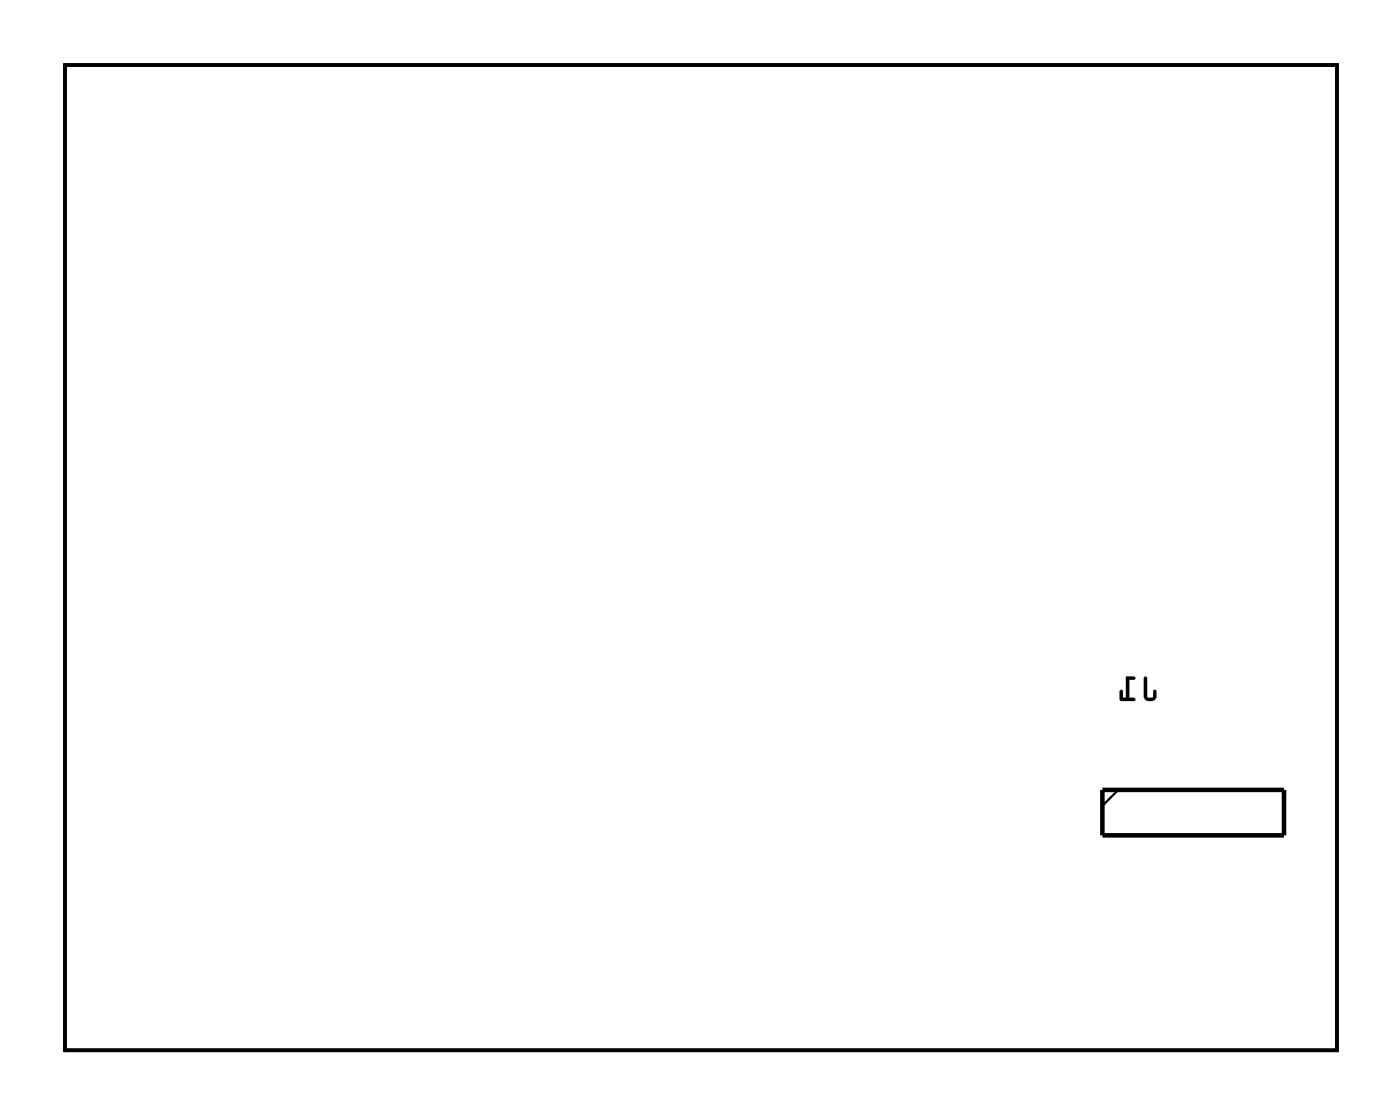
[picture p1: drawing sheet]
<svg xmlns="http://www.w3.org/2000/svg" width="78mm" height="62mm" viewBox="0 0 78 62" stroke-linecap="round" stroke-linejoin="round" font-family="sans-serif">
<path d="M3.6 3.6h71.2v55.1h-71.2z" fill="none" stroke="#000" stroke-width=".2"/>
<g fill="#000">
<path d="M3.6 3.6h71.2v55.1h-71.2zM3.6 3.6v55.1h71.2v-55.1z"/>
<path d="M64 37.9v1a.36 .36 0 0 0 .3 .3 .36 .36 0 0 0 .4-.3v-.3h-.1h-.1v.4h-.3v-1.1zM63 37.8v1.2h-.2v-.4h-.1l-.1 .5 .9 .1v-.2h-.3v-1h.3v-.1z"/>
<path d="M64 37.8v1.1a.37 .37 0 0 0 .3 .3 .37 .37 0 0 0 .4-.3v-.2a.1 .1 0 0 0-.1-.1 .1 .1 0 0 0-.1 .1v.3h-.3v-1.1zM64 37.9h.2v1.1h.3l.1-.4h.1v.3a.35 .35 0 0 1-.4 .3 .35 .35 0 0 1-.3-.3zM63 37.8v1.2h-.2v-.3a.1 .1 0 0 0-.1-.1 .1 .1 0 0 0-.1 .1l.1 .5h.7a.1 .1 0 0 0 .1-.1 .1 .1 0 0 0-.1-.1h-.2v-1h.2a.1 .1 0 0 0 .1-.1 .1 .1 0 0 0-.1-.1zM63 37.8l.5 .1v.1h-.3v1h.3v.2l-.8-.1v-.5h.1v.4h.2z"/>
</g>
<path d="M61.7 44.2h10.1v2.5h-10.1z" fill="none" stroke="#000" stroke-width=".25"/>
<path d="M62.6 44.2l-.9 .8" fill="none" stroke="#000" stroke-width=".13"/>
<circle cx="57.9" cy="55.5" r=".66" fill="#fff"/>
<circle cx="57.9" cy="55.5" r=".66" fill="none" stroke="#fff" stroke-width=".25"/>
<circle cx="60.4" cy="55.5" r=".66" fill="#fff"/>
<circle cx="60.4" cy="55.5" r=".66" fill="none" stroke="#fff" stroke-width=".25"/>
<circle cx="62.9" cy="55.5" r=".66" fill="#fff"/>
<circle cx="62.9" cy="55.5" r=".66" fill="none" stroke="#fff" stroke-width=".25"/>
<circle cx="65.5" cy="55.5" r=".66" fill="#fff"/>
<circle cx="65.5" cy="55.5" r=".66" fill="none" stroke="#fff" stroke-width=".25"/>
<circle cx="68" cy="55.5" r=".66" fill="#fff"/>
<circle cx="68" cy="55.5" r=".66" fill="none" stroke="#fff" stroke-width=".25"/>
<circle cx="46.2" cy="7.2" r=".66" fill="#fff"/>
<circle cx="46.2" cy="7.2" r=".66" fill="none" stroke="#fff" stroke-width=".25"/>
<circle cx="43.6" cy="7.2" r=".66" fill="#fff"/>
<circle cx="43.6" cy="7.2" r=".66" fill="none" stroke="#fff" stroke-width=".25"/>
<circle cx="41.1" cy="7.2" r=".66" fill="#fff"/>
<circle cx="41.1" cy="7.2" r=".66" fill="none" stroke="#fff" stroke-width=".25"/>
<circle cx="38.6" cy="7.2" r=".66" fill="#fff"/>
<circle cx="38.6" cy="7.2" r=".66" fill="none" stroke="#fff" stroke-width=".25"/>
<circle cx="36" cy="7.2" r=".66" fill="#fff"/>
<circle cx="36" cy="7.2" r=".66" fill="none" stroke="#fff" stroke-width=".25"/>
<circle cx="33.5" cy="7.2" r=".66" fill="#fff"/>
<circle cx="33.5" cy="7.2" r=".66" fill="none" stroke="#fff" stroke-width=".25"/>
<circle cx="30.9" cy="7.2" r=".66" fill="#fff"/>
<circle cx="30.9" cy="7.2" r=".66" fill="none" stroke="#fff" stroke-width=".25"/>
<circle cx="28.4" cy="7.2" r=".66" fill="#fff"/>
<circle cx="28.4" cy="7.2" r=".66" fill="none" stroke="#fff" stroke-width=".25"/>
<circle cx="25.9" cy="7.2" r=".66" fill="#fff"/>
<circle cx="25.9" cy="7.2" r=".66" fill="none" stroke="#fff" stroke-width=".25"/>
<circle cx="23.3" cy="7.2" r=".66" fill="#fff"/>
<circle cx="23.3" cy="7.2" r=".66" fill="none" stroke="#fff" stroke-width=".25"/>
<circle cx="68" cy="7.2" r=".66" fill="#fff"/>
<circle cx="68" cy="7.2" r=".66" fill="none" stroke="#fff" stroke-width=".25"/>
<circle cx="65.5" cy="7.2" r=".66" fill="#fff"/>
<circle cx="65.5" cy="7.2" r=".66" fill="none" stroke="#fff" stroke-width=".25"/>
<circle cx="62.9" cy="7.2" r=".66" fill="#fff"/>
<circle cx="62.9" cy="7.2" r=".66" fill="none" stroke="#fff" stroke-width=".25"/>
<circle cx="60.4" cy="7.2" r=".66" fill="#fff"/>
<circle cx="60.4" cy="7.2" r=".66" fill="none" stroke="#fff" stroke-width=".25"/>
<circle cx="57.9" cy="7.2" r=".66" fill="#fff"/>
<circle cx="57.9" cy="7.2" r=".66" fill="none" stroke="#fff" stroke-width=".25"/>
<circle cx="55.3" cy="7.2" r=".66" fill="#fff"/>
<circle cx="55.3" cy="7.2" r=".66" fill="none" stroke="#fff" stroke-width=".25"/>
<circle cx="52.8" cy="7.2" r=".66" fill="#fff"/>
<circle cx="52.8" cy="7.2" r=".66" fill="none" stroke="#fff" stroke-width=".25"/>
<circle cx="50.2" cy="7.2" r=".66" fill="#fff"/>
<circle cx="50.2" cy="7.2" r=".66" fill="none" stroke="#fff" stroke-width=".25"/>
<circle cx="35" cy="55.5" r=".66" fill="#fff"/>
<circle cx="35" cy="55.5" r=".66" fill="none" stroke="#fff" stroke-width=".25"/>
<circle cx="32.5" cy="55.5" r=".66" fill="#fff"/>
<circle cx="32.5" cy="55.5" r=".66" fill="none" stroke="#fff" stroke-width=".25"/>
<circle cx="37.5" cy="55.5" r=".66" fill="#fff"/>
<circle cx="37.5" cy="55.5" r=".66" fill="none" stroke="#fff" stroke-width=".25"/>
<circle cx="40.1" cy="55.5" r=".66" fill="#fff"/>
<circle cx="40.1" cy="55.5" r=".66" fill="none" stroke="#fff" stroke-width=".25"/>
<circle cx="42.6" cy="55.5" r=".66" fill="#fff"/>
<circle cx="42.6" cy="55.5" r=".66" fill="none" stroke="#fff" stroke-width=".25"/>
<circle cx="45.2" cy="55.5" r=".66" fill="#fff"/>
<circle cx="45.2" cy="55.5" r=".66" fill="none" stroke="#fff" stroke-width=".25"/>
<circle cx="47.7" cy="55.5" r=".66" fill="#fff"/>
<circle cx="47.7" cy="55.5" r=".66" fill="none" stroke="#fff" stroke-width=".25"/>
<circle cx="50.2" cy="55.5" r=".66" fill="#fff"/>
<circle cx="50.2" cy="55.5" r=".66" fill="none" stroke="#fff" stroke-width=".25"/>
<circle cx="55.3" cy="55.5" r=".66" fill="#fff"/>
<circle cx="55.3" cy="55.5" r=".66" fill="none" stroke="#fff" stroke-width=".25"/>
<circle cx="57.3" cy="35.1" r=".7" fill="#fff"/>
<circle cx="57.3" cy="35.1" r=".7" fill="none" stroke="#fff" stroke-width=".76" stroke-linecap="butt"/>
<circle cx="57.3" cy="41.6" r=".7" fill="#fff"/>
<circle cx="57.3" cy="41.6" r=".7" fill="none" stroke="#fff" stroke-width=".76" stroke-linecap="butt"/>
<circle cx="52.8" cy="35.1" r=".7" fill="#fff"/>
<circle cx="52.8" cy="35.1" r=".7" fill="none" stroke="#fff" stroke-width=".76" stroke-linecap="butt"/>
<circle cx="52.8" cy="41.6" r=".7" fill="#fff"/>
<circle cx="52.8" cy="41.6" r=".7" fill="none" stroke="#fff" stroke-width=".76" stroke-linecap="butt"/>
<circle cx="29.9" cy="40.2" r=".7" fill="#fff"/>
<circle cx="29.9" cy="40.2" r=".7" fill="none" stroke="#fff" stroke-width=".76" stroke-linecap="butt"/>
<circle cx="29.9" cy="50.4" r=".7" fill="#fff"/>
<circle cx="29.9" cy="50.4" r=".7" fill="none" stroke="#fff" stroke-width=".76" stroke-linecap="butt"/>
<circle cx="55.4" cy="30.1" r=".6" fill="#fff"/>
<circle cx="55.4" cy="30.1" r=".6" fill="none" stroke="#fff" stroke-width=".65" stroke-linecap="butt"/>
<path d="M54.8 29.5h1.2v1.2h-1.2z" fill="#fff"/>
<path d="M54.8 29.5h1.2v1.2h-1.2z" fill="none" stroke="#fff" stroke-width=".65" stroke-linecap="butt"/>
<circle cx="57.9" cy="30.1" r=".6" fill="#fff"/>
<circle cx="57.9" cy="30.1" r=".6" fill="none" stroke="#fff" stroke-width=".65" stroke-linecap="butt"/>
<circle cx="45.2" cy="30.1" r=".6" fill="#fff"/>
<circle cx="45.2" cy="30.1" r=".6" fill="none" stroke="#fff" stroke-width=".65" stroke-linecap="butt"/>
<path d="M44.6 29.5h1.2v1.2h-1.2z" fill="#fff"/>
<path d="M44.6 29.5h1.2v1.2h-1.2z" fill="none" stroke="#fff" stroke-width=".65" stroke-linecap="butt"/>
<circle cx="47.7" cy="30.1" r=".6" fill="#fff"/>
<circle cx="47.7" cy="30.1" r=".6" fill="none" stroke="#fff" stroke-width=".65" stroke-linecap="butt"/>
<circle cx="35" cy="30.1" r=".6" fill="#fff"/>
<circle cx="35" cy="30.1" r=".6" fill="none" stroke="#fff" stroke-width=".65" stroke-linecap="butt"/>
<path d="M34.4 29.5h1.2v1.2h-1.2z" fill="#fff"/>
<path d="M34.4 29.5h1.2v1.2h-1.2z" fill="none" stroke="#fff" stroke-width=".65" stroke-linecap="butt"/>
<circle cx="37.5" cy="30.1" r=".6" fill="#fff"/>
<circle cx="37.5" cy="30.1" r=".6" fill="none" stroke="#fff" stroke-width=".65" stroke-linecap="butt"/>
<circle cx="22.3" cy="30.1" r=".6" fill="#fff"/>
<circle cx="22.3" cy="30.1" r=".6" fill="none" stroke="#fff" stroke-width=".65" stroke-linecap="butt"/>
<path d="M21.7 29.5h1.2v1.2h-1.2z" fill="#fff"/>
<path d="M21.7 29.5h1.2v1.2h-1.2z" fill="none" stroke="#fff" stroke-width=".65" stroke-linecap="butt"/>
<circle cx="24.8" cy="30.1" r=".6" fill="#fff"/>
<circle cx="24.8" cy="30.1" r=".6" fill="none" stroke="#fff" stroke-width=".65" stroke-linecap="butt"/>
<circle cx="12.2" cy="30.1" r=".6" fill="#fff"/>
<circle cx="12.2" cy="30.1" r=".6" fill="none" stroke="#fff" stroke-width=".65" stroke-linecap="butt"/>
<path d="M11.6 29.5h1.2v1.2h-1.2z" fill="#fff"/>
<path d="M11.6 29.5h1.2v1.2h-1.2z" fill="none" stroke="#fff" stroke-width=".65" stroke-linecap="butt"/>
<circle cx="14.7" cy="30.1" r=".6" fill="#fff"/>
<circle cx="14.7" cy="30.1" r=".6" fill="none" stroke="#fff" stroke-width=".65" stroke-linecap="butt"/>
<circle cx="60.4" cy="40.2" r=".7" fill="#fff"/>
<circle cx="60.4" cy="40.2" r=".7" fill="none" stroke="#fff" stroke-width=".76" stroke-linecap="butt"/>
<circle cx="60.4" cy="30.1" r=".7" fill="#fff"/>
<circle cx="60.4" cy="30.1" r=".7" fill="none" stroke="#fff" stroke-width=".76" stroke-linecap="butt"/>
<circle cx="50.2" cy="40.2" r=".7" fill="#fff"/>
<circle cx="50.2" cy="40.2" r=".7" fill="none" stroke="#fff" stroke-width=".76" stroke-linecap="butt"/>
<circle cx="50.2" cy="30.1" r=".7" fill="#fff"/>
<circle cx="50.2" cy="30.1" r=".7" fill="none" stroke="#fff" stroke-width=".76" stroke-linecap="butt"/>
<circle cx="40.1" cy="40.2" r=".7" fill="#fff"/>
<circle cx="40.1" cy="40.2" r=".7" fill="none" stroke="#fff" stroke-width=".76" stroke-linecap="butt"/>
<circle cx="40.1" cy="30.1" r=".7" fill="#fff"/>
<circle cx="40.1" cy="30.1" r=".7" fill="none" stroke="#fff" stroke-width=".76" stroke-linecap="butt"/>
<circle cx="27.4" cy="40.2" r=".7" fill="#fff"/>
<circle cx="27.4" cy="40.2" r=".7" fill="none" stroke="#fff" stroke-width=".76" stroke-linecap="butt"/>
<circle cx="27.4" cy="30.1" r=".7" fill="#fff"/>
<circle cx="27.4" cy="30.1" r=".7" fill="none" stroke="#fff" stroke-width=".76" stroke-linecap="butt"/>
<circle cx="17.2" cy="40.2" r=".7" fill="#fff"/>
<circle cx="17.2" cy="40.2" r=".7" fill="none" stroke="#fff" stroke-width=".76" stroke-linecap="butt"/>
<circle cx="17.2" cy="30.1" r=".7" fill="#fff"/>
<circle cx="17.2" cy="30.1" r=".7" fill="none" stroke="#fff" stroke-width=".76" stroke-linecap="butt"/>
<circle cx="62.9" cy="45.4" r=".6" fill="#fff"/>
<circle cx="62.9" cy="45.4" r=".6" fill="none" stroke="#fff" stroke-width=".76" stroke-linecap="butt"/>
<circle cx="65.5" cy="45.4" r=".6" fill="#fff"/>
<circle cx="65.5" cy="45.4" r=".6" fill="none" stroke="#fff" stroke-width=".76" stroke-linecap="butt"/>
<circle cx="68" cy="45.4" r=".6" fill="#fff"/>
<circle cx="68" cy="45.4" r=".6" fill="none" stroke="#fff" stroke-width=".76" stroke-linecap="butt"/>
<circle cx="70.6" cy="45.4" r=".6" fill="#fff"/>
<circle cx="70.6" cy="45.4" r=".6" fill="none" stroke="#fff" stroke-width=".76" stroke-linecap="butt"/>
<circle cx="62.9" cy="45.4" r=".6" fill="#fff"/>
<circle cx="62.9" cy="45.4" r=".6" fill="none" stroke="#fff" stroke-width=".76" stroke-linecap="butt"/>
<circle cx="65.5" cy="45.4" r=".6" fill="#fff"/>
<circle cx="65.5" cy="45.4" r=".6" fill="none" stroke="#fff" stroke-width=".76" stroke-linecap="butt"/>
<circle cx="68" cy="45.4" r=".6" fill="#fff"/>
<circle cx="68" cy="45.4" r=".6" fill="none" stroke="#fff" stroke-width=".76" stroke-linecap="butt"/>
<circle cx="70.6" cy="45.4" r=".6" fill="#fff"/>
<circle cx="70.6" cy="45.4" r=".6" fill="none" stroke="#fff" stroke-width=".76" stroke-linecap="butt"/>
</svg>
